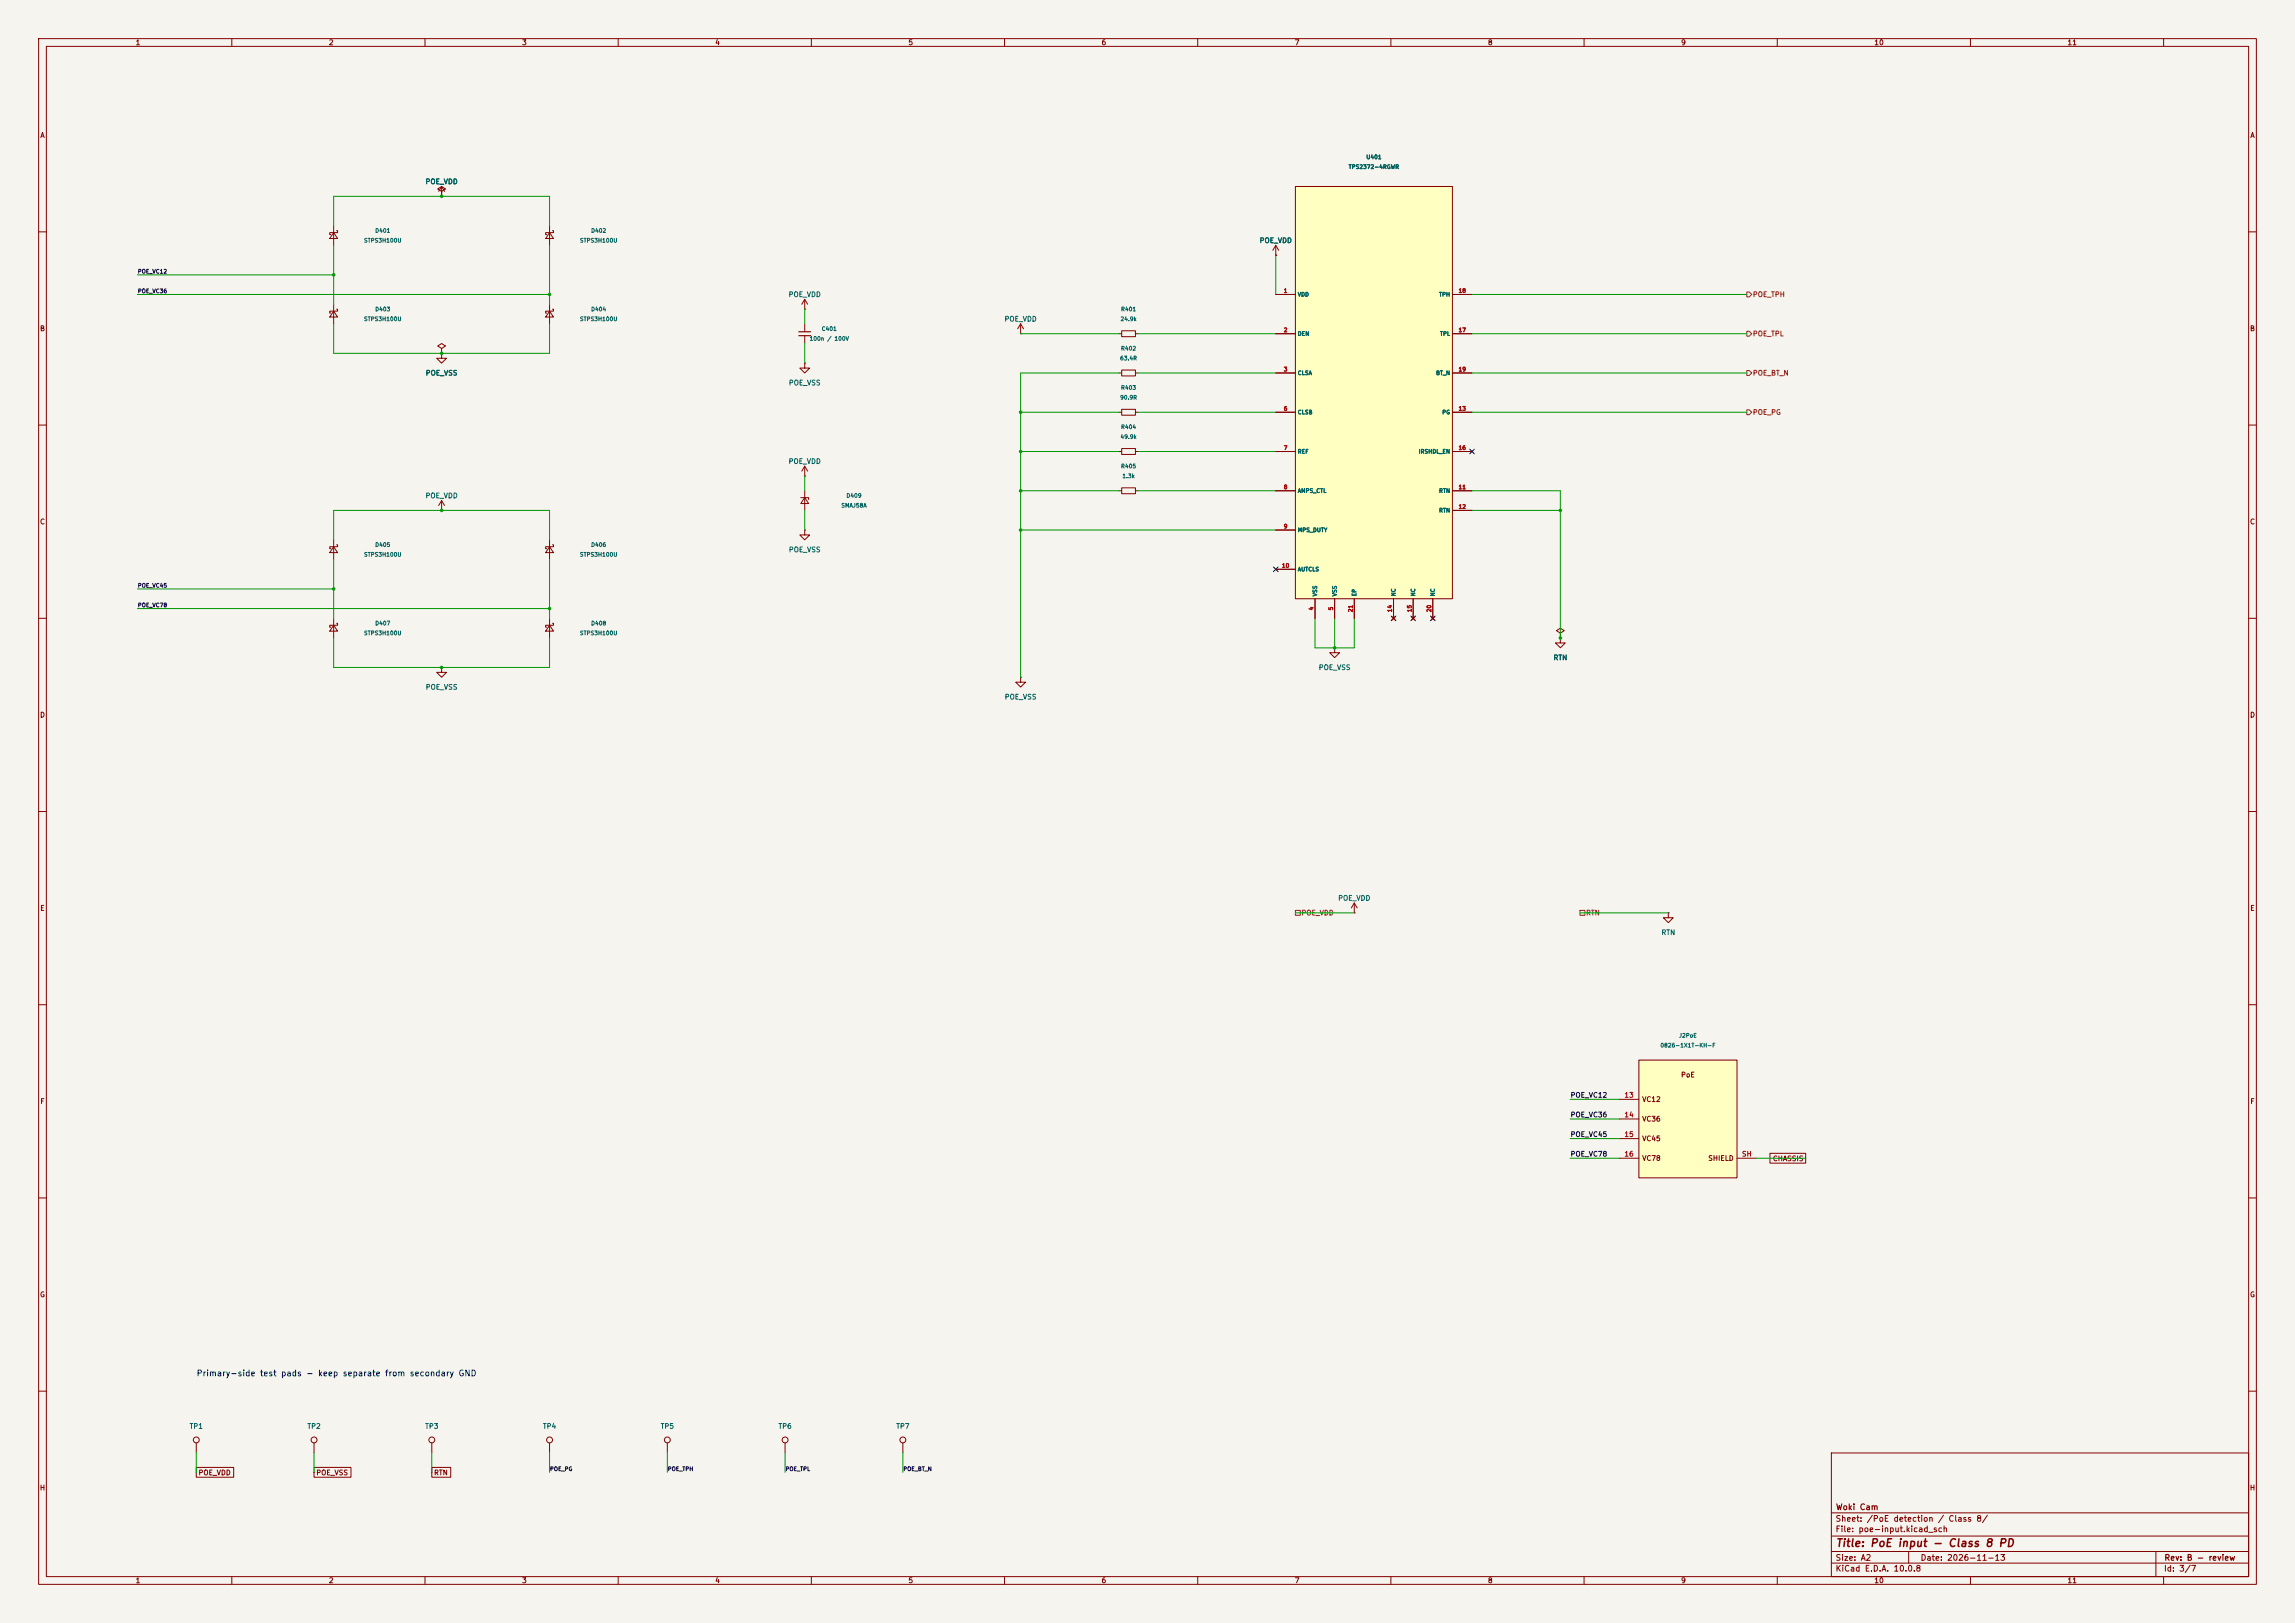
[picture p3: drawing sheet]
<svg xmlns="http://www.w3.org/2000/svg" width="594mm" height="420mm" viewBox="0 0 594 420" stroke-linecap="round" stroke-linejoin="round" font-family="sans-serif">
<defs><g id="words">
<text font-size="2" fill="#840000" x="475" y="400.8">Title: PoE input - Class 8 PD</text>
<text font-size="1.5" fill="#0000c2" x="50.7" y="356.5">Primary-side test pads - keep separate from secondary GND</text>
<g font-size="1.5" fill="#840000">
<text x="475" y="394.1">Sheet: /PoE detection / Class 8/</text>
<text x="475.1" y="391.1">Woki Cam</text>
<text x="475" y="396.8">File: poe-input.kicad_sch</text>
<text x="475" y="407">KiCad E.D.A. 10.0.8</text>
<text x="475" y="404.2">Size: A2</text>
<text x="497" y="404.2">Date: 2026-11-13</text>
<text x="560" y="407">Id: 3/7</text>
<text x="560.1" y="404.2">Rev: B - review</text>
</g>
<g font-size="1.3" fill="#840000">
<text x="35" y="12">1</text>
<text x="85" y="12">2</text>
<text x="135" y="12">3</text>
<text x="185" y="12">4</text>
<text x="235" y="12">5</text>
<text x="285" y="12">6</text>
<text x="335" y="12">7</text>
<text x="385" y="12">8</text>
<text x="435" y="12">9</text>
<text x="485" y="12">10</text>
<text x="535" y="12">11</text>
<text x="10.3" y="36">A</text>
<text x="582.3" y="36">A</text>
<text x="10.2" y="86">B</text>
<text x="582.2" y="86">B</text>
<text x="10.2" y="136">C</text>
<text x="582.2" y="136">C</text>
<text x="10.2" y="186">D</text>
<text x="582.2" y="186">D</text>
<text x="10.3" y="236">E</text>
<text x="582.3" y="236">E</text>
<text x="435" y="279.1">PoE</text>
<text x="10.3" y="286">F</text>
<text x="424.9" y="285.4">VC12</text>
<text x="582.3" y="286">F</text>
<text x="424.9" y="290.5">VC36</text>
<text x="424.9" y="295.6">VC45</text>
<text x="424.9" y="300.7">VC78</text>
<text x="442" y="300.7">SHIELD</text>
<text x="458.7" y="300.8">CHASSIS</text>
<text x="10.2" y="336">G</text>
<text x="582.2" y="336">G</text>
<text x="51.2" y="382.1">POE_VDD</text>
<text x="81.7" y="382.1">POE_VSS</text>
<text x="112.2" y="382.1">RTN</text>
<text x="10.2" y="386">H</text>
<text x="582.2" y="386">H</text>
<text x="35" y="410">1</text>
<text x="85" y="410">2</text>
<text x="135" y="410">3</text>
<text x="185" y="410">4</text>
<text x="235" y="410">5</text>
<text x="285" y="410">6</text>
<text x="335" y="410">7</text>
<text x="385" y="410">8</text>
<text x="435" y="410">9</text>
<text x="485" y="410">10</text>
<text x="535" y="410">11</text>
</g>
<g font-size="1.3" fill="#006464">
<text x="110" y="48">POE_VDD</text>
<text x="325.9" y="63.2">POE_VDD</text>
<text x="204" y="77.2">POE_VDD</text>
<text x="259.9" y="83.5">POE_VDD</text>
<text x="110.1" y="97.5">POE_VSS</text>
<text x="204" y="100">POE_VSS</text>
<text x="204" y="120.3">POE_VDD</text>
<text x="110" y="129.2">POE_VDD</text>
<text x="204" y="143.2">POE_VSS</text>
<text x="341.2" y="173.7">POE_VSS</text>
<text x="401.9" y="171.1">RTN</text>
<text x="110.1" y="178.8">POE_VSS</text>
<text x="259.9" y="181.3">POE_VSS</text>
<text x="346.2" y="233.4">POE_VDD</text>
<text x="429.9" y="242.3">RTN</text>
<text x="48.9" y="370">TP1</text>
<text x="79.4" y="370">TP2</text>
<text x="109.9" y="370">TP3</text>
<text x="140.4" y="370">TP4</text>
<text x="170.9" y="370">TP5</text>
<text x="201.3" y="370">TP6</text>
<text x="231.8" y="370">TP7</text>
</g>
<g font-size="1.3" fill="#725600">
<text x="453.6" y="77.2">POE_TPH</text>
<text x="453.6" y="87.3">POE_TPL</text>
<text x="453.6" y="97.5">POE_BT_N</text>
<text x="453.6" y="107.6">POE_PG</text>
<text x="336.7" y="237.2">POE_VDD</text>
<text x="410.4" y="237.2">RTN</text>
</g>
<g font-size="1.3" fill="#0f0f0f">
<text x="406.4" y="284.4">POE_VC12</text>
<text x="406.4" y="289.4">POE_VC36</text>
<text x="406.4" y="299.6">POE_VC78</text>
<text x="406.4" y="294.5">POE_VC45</text>
</g>
<g font-size="1.3" fill="#a90000">
<text x="420.3" y="284.3">13</text>
<text x="420.3" y="289.4">14</text>
<text x="420.3" y="294.5">15</text>
<text x="420.3" y="299.6">16</text>
<text x="450.7" y="299.6">SH</text>
</g>
<g font-size="1" fill="#006464">
<text x="353.5" y="41.4">U401</text>
<text x="349" y="43.9">TPS2372-4RGWR</text>
<text x="94.1" y="63">STPS3H100U</text>
<text x="97" y="60.5">D401</text>
<text x="150" y="63">STPS3H100U</text>
<text x="152.9" y="60.5">D402</text>
<text x="335.8" y="77">VDD</text>
<text x="372.4" y="77">TPH</text>
<text x="94.1" y="83.3">STPS3H100U</text>
<text x="97" y="80.8">D403</text>
<text x="150" y="83.3">STPS3H100U</text>
<text x="152.9" y="80.8">D404</text>
<text x="289.9" y="83.3">24.9k</text>
<text x="290" y="80.8">R401</text>
<text x="209.4" y="88.4">100n / 100V</text>
<text x="212.6" y="85.9">C401</text>
<text x="335.8" y="87.1">DEN</text>
<text x="372.6" y="87.1">TPL</text>
<text x="289.8" y="93.5">63.4R</text>
<text x="290" y="90.9">R402</text>
<text x="290" y="101.1">R403</text>
<text x="335.8" y="97.3">CLSA</text>
<text x="371.6" y="97.3">BT_N</text>
<text x="289.8" y="103.6">90.9R</text>
<text x="335.8" y="107.4">CLSB</text>
<text x="373.2" y="107.4">PG</text>
<text x="289.9" y="113.8">49.9k</text>
<text x="290" y="111.3">R404</text>
<text x="335.8" y="117.6">REF</text>
<text x="367.1" y="117.6">IRSHDL_EN</text>
<text x="290" y="121.4">R405</text>
<text x="290.4" y="124">1.3k</text>
<text x="217.6" y="131.6">SMAJ58A</text>
<text x="219" y="129">D409</text>
<text x="335.8" y="127.8">AMPS_CTL</text>
<text x="372.4" y="127.8">RTN</text>
<text x="335.8" y="137.9">MPS_DUTY</text>
<text x="372.4" y="132.8">RTN</text>
<text x="97" y="141.7">D405</text>
<text x="152.9" y="141.7">D406</text>
<text x="94.1" y="144.3">STPS3H100U</text>
<text x="150" y="144.3">STPS3H100U</text>
<text x="335.8" y="148.1">AUTCLS</text>
<text x="341.1" y="154.4" transform="rotate(-90 341.1 154.4)">VSS</text>
<text x="346.2" y="154.4" transform="rotate(-90 346.2 154.4)">VSS</text>
<text x="351.3" y="154.4" transform="rotate(-90 351.3 154.4)">EP</text>
<text x="361.4" y="154.4" transform="rotate(-90 361.4 154.4)">NC</text>
<text x="366.5" y="154.4" transform="rotate(-90 366.5 154.4)">NC</text>
<text x="371.6" y="154.4" transform="rotate(-90 371.6 154.4)">NC</text>
<text x="94.1" y="164.6">STPS3H100U</text>
<text x="97" y="162.1">D407</text>
<text x="150" y="164.6">STPS3H100U</text>
<text x="152.9" y="162.1">D408</text>
<text x="434.5" y="268.7">J2PoE</text>
<text x="429.6" y="271.3">0826-1X1T-KH-F</text>
</g>
<g font-size="1" fill="#0f0f0f">
<text x="35.6" y="71">POE_VC12</text>
<text x="35.6" y="76.1">POE_VC36</text>
<text x="35.6" y="152.3">POE_VC45</text>
<text x="35.6" y="157.4">POE_VC78</text>
<text x="142.2" y="380.9">POE_PG</text>
<text x="172.7" y="380.9">POE_TPH</text>
<text x="203.2" y="380.9">POE_TPL</text>
<text x="233.7" y="380.9">POE_BT_N</text>
</g>
<g font-size="1" fill="#a90000">
<text x="332.2" y="76">1</text>
<text x="377.4" y="76">18</text>
<text x="332.2" y="86.2">2</text>
<text x="377.4" y="86.2">17</text>
<text x="332.2" y="96.3">3</text>
<text x="377.4" y="96.3">19</text>
<text x="332.2" y="106.5">6</text>
<text x="377.4" y="106.5">13</text>
<text x="332.2" y="116.7">7</text>
<text x="377.4" y="116.7">16</text>
<text x="332.2" y="126.8">8</text>
<text x="377.4" y="126.8">11</text>
<text x="377.4" y="131.9">12</text>
<text x="332.2" y="137">9</text>
<text x="331.7" y="147.1">10</text>
<text x="340.2" y="158.1" transform="rotate(-90 340.2 158.1)">4</text>
<text x="345.3" y="158.1" transform="rotate(-90 345.3 158.1)">5</text>
<text x="350.3" y="158.5" transform="rotate(-90 350.3 158.5)">21</text>
<text x="360.5" y="158.5" transform="rotate(-90 360.5 158.5)">14</text>
<text x="365.6" y="158.5" transform="rotate(-90 365.6 158.5)">15</text>
<text x="370.7" y="158.5" transform="rotate(-90 370.7 158.5)">20</text>
</g>
</g></defs>
<path d="M0 0h594v420h-594z" fill="#f5f4ef" stroke="#f5f4ef" stroke-width=".26"/>
<g fill="none" stroke="#840000" stroke-width=".26">
<path d="M10 10h574v400h-574zM12 12h570v396h-570zM60 10v2M110 10v2M160 10v2M210 10v2M260 10v2M310 10v2M360 10v2M410 10v2M460 10v2M510 10v2"/>
<path d="M560 10v2M10 60h2M582 60h2M10 110h2M582 110h2M10 160h2M582 160h2M10 210h2M582 210h2M10 260h2M582 260h2M10 310h2"/>
<path d="M582 310h2M10 360h2M474 376h108v32h-108zM582 360h2M474 397.5h108M474 391.5h108M60 408v2M110 408v2M160 408v2M210 408v2M260 408v2M310 408v2"/>
<path d="M360 408v2M410 408v2M460 408v2M474 404.5h108M474 401.5h108M494 401.5v3M510 408v2M558 401.5v6.5M560 408v2"/>
</g>
<path d="M424.2 274.3h25.4v30.5h-25.4z" fill="#ffffc2"/>
<path d="M424.2 274.3h25.4v30.5h-25.4zM419.1 284.5h5.1M419.1 289.6h5.1M419.1 294.6h5.1M419.1 299.7h5.1M449.6 299.7h5.1" fill="none" stroke="#840000" stroke-width=".26"/>
<path d="M335.3 48.3h40.6v106.6h-40.6z" fill="#ffffc2"/>
<g fill="none" stroke="#840000" stroke-width=".26">
<path d="M86.4 58.4v5.1M87.1 59.7h.3v.5h-2.1v.5h.3M114.3 49.5l1-.6-1-.6-1 .6 1 .6v1.3M114.3 50.8h.1M114.3 48.3v2.5M114.3 48.3l-.8 1.2M114.3 48.3l.8 1.2M142.2 58.4v5.1M143 59.7h.3v.5h-2.1v.5h.3M335.3 48.3h40.6v106.6h-40.6zM86.4 60.2l1 1.5h-2.1zM86.4 78.7v5.1"/>
<path d="M142.2 60.2l1.1 1.5h-2.1zM142.2 78.7v5.1M208.3 77.5v2.5M208.3 77.5l-.8 1.2M208.3 77.5l.7 1.2M330.2 66h.1M330.2 76.2h5.1M330.2 63.5l-.8 1.3M330.2 63.5l.8 1.3M330.2 63.5v2.5M375.9 76.2h5.1M86.4 80.5l1 1.5h-2.1z"/>
<path d="M87.1 80h.3v.5h-2.1v.5h.3M114.3 90.2l1-.7-1-.6-1 .6 1 .7v1.2M114.3 91.4h.1M114.3 91.4v1.3h1.3l-1.3 1.3-1.3-1.3h1.3M142.2 80.5l1.1 1.5h-2.1zM143 80h.3v.5h-2.1v.5h.3M208.3 94v1.3h1.2l-1.2 1.2-1.3-1.2h1.3M208.3 94h.1M208.3 80h.1M208.3 83.8v2.1M208.3 86.9v2M264.2 86.4h.1"/>
<path d="M264.2 83.8l-.8 1.3M264.2 83.8l.7 1.3M264.2 83.8v2.6M289.6 86.4h.7M289.6 96.5h.7M290.3 85.6h3.6v1.5h-3.6zM290.3 95.8h3.6v1.5h-3.6zM293.9 86.4h.7M293.9 96.5h.7M330.2 86.4h5.1M330.2 96.5h5.1M375.9 86.4h5.1"/>
<path d="M375.9 96.5h5.1M289.6 106.7h.7M289.6 116.8h.7M290.3 116.1h3.6v1.5h-3.6zM290.3 105.9h3.6v1.5h-3.6zM293.9 106.7h.7M293.9 116.8h.7M330.2 106.7h5.1M330.2 116.8h5.1M375.9 106.7h5.1M375.9 116.8h5.1M86.4 139.7v5.1"/>
<path d="M114.3 132.1h.1M114.3 129.5l-.8 1.3M114.3 129.5l.8 1.3M114.3 129.5v2.6M142.2 139.7v5.1M207.3 128.8h2v.5M208.3 123.2h.1M208.3 137.2v1.2h1.2l-1.2 1.3-1.3-1.3h1.3M208.3 137.2h.1M208.3 128.8l1 1.5h-2zM208.3 120.7v2.5M208.3 127v5.1"/>
<path d="M208.3 120.7l-.8 1.2M208.3 120.7l.7 1.2M289.6 127h.7M290.3 126.2h3.6v1.6h-3.6zM293.9 127h.7M330.2 127h5.1M330.2 137.2h5.1M375.9 127h5.1M375.9 132.1h5.1M86.4 141.5l1 1.5h-2.1zM87.1 141h.3v.5h-2.1v.5h.3M142.2 141.5l1.1 1.5h-2.1z"/>
<path d="M143 141h.3v.5h-2.1v.5h.3M330.2 147.3h5.1M340.4 154.9v5.1M345.4 154.9v5.1M350.5 154.9v5.1M360.3 159.6l.8 .8M360.7 154.9v5.1M361.1 159.6l-.8 .8M365.4 159.6l.7 .8M365.8 154.9v5.1M366.1 159.6l-.7 .8M370.5 159.6l.7 .8"/>
<path d="M370.8 154.9v5.1M371.2 159.6l-.7 .8M86.4 161.8l1 1.5h-2.1zM86.4 160v5.1M87.1 161.3h.3v.5h-2.1v.5h.3M114.3 172.7v1.3h1.3l-1.3 1.3-1.3-1.3h1.3M114.3 172.7h.1M142.2 161.8l1.1 1.5h-2.1zM142.2 160v5.1M143 161.3h.3v.5h-2.1v.5h.3M264.2 175.3v1.2h1.2l-1.2 1.3-1.3-1.3h1.3M264.2 175.3h.1"/>
<path d="M345.4 167.6v1.3h1.3l-1.3 1.3-1.2-1.3h1.2M345.4 167.6h.1M403.9 165.1v1.3h1.2l-1.2 1.2-1.3-1.2h1.3M403.9 165.1h.1M403.9 163.8l1-.6-1-.6-1.1 .6 1.1 .6v1.3M350.5 236.2h.1M350.5 233.7v2.5M350.5 233.7l-.7 1.3M350.5 233.7l.8 1.3M431.8 236.2v1.3h1.3l-1.3 1.3-1.3-1.3h1.3M431.8 236.2h.1M458.1 298.4h9.3v2.6h-9.3z"/>
<path d="M50.8 379.7h9.7v2.6h-9.7zM50.8 373.4v2.5M81.3 379.7h9.5v2.6h-9.5zM81.3 373.4v2.5M111.8 379.7h4.9v2.6h-4.9zM111.8 373.4v2.5M142.2 373.4v2.5M172.7 373.4v2.5M203.2 373.4v2.5M233.7 373.4v2.5"/>
<circle cx="50.8" cy="372.6" r=".76"/>
<circle cx="81.3" cy="372.6" r=".76"/>
<circle cx="111.8" cy="372.6" r=".76"/>
<circle cx="142.2" cy="372.6" r=".76"/>
<circle cx="172.7" cy="372.6" r=".76"/>
<circle cx="203.2" cy="372.6" r=".76"/>
<circle cx="233.7" cy="372.6" r=".76"/>
</g>
<path d="M206.8 85.9h3M206.8 86.9h3" fill="none" stroke="#840000" stroke-width=".3"/>
<path d="M452.1 75.6h.7l.6 .6-.6 .6h-.7zM452.1 95.9h.7l.6 .6-.6 .7h-.7zM452.1 85.7h.7l.6 .7-.6 .6h-.7zM452.1 106h.7l.6 .7-.6 .6h-.7zM335.3 235.6h1.2v1.3h-1.2zM408.9 235.6h1.3v1.3h-1.3z" fill="none" stroke="#725600" stroke-width=".26"/>
<g fill="none" stroke="#009600" stroke-width=".26">
<path d="M86.4 58.4v-7.6h55.8v7.6M35.6 76.2h106.6M35.6 71.1h50.8M86.4 63.5v15.2M142.2 63.5v15.2M330.2 66v10.2M381 76.2h71.1M86.4 83.8v7.6h55.8v-7.6M208.3 80v3.8M208.3 88.9v5.1M264.2 86.4h25.4M289.6 96.5h-25.4v78.8"/>
<path d="M294.6 86.4h35.6M294.6 96.5h35.6M381 86.4h71.1M381 96.5h71.1M264.2 106.7h25.4M264.2 116.8h25.4M294.6 106.7h35.6M294.6 116.8h35.6M381 106.7h71.1M86.4 139.7v-7.6h55.8v7.6M208.3 123.2v3.8M208.3 132.1v5.1"/>
<path d="M264.2 127h25.4M264.2 137.2h66M294.6 127h35.6M381 127h22.9v38.1M381 132.1h22.9M35.6 157.5h106.6M35.6 152.4h50.8M86.4 144.8v15.2M142.2 144.8v15.2M86.4 165.1v7.6h55.8v-7.6M340.4 160v7.6h10.1v-7.6M345.4 160v7.6"/>
<path d="M335.3 236.2h15.2M408.9 236.2h22.9M406.4 299.7h12.7M406.4 284.5h12.7M406.4 294.6h12.7M406.4 289.6h12.7M454.7 299.7h12.7M50.8 375.9v5.1M81.3 375.9v5.1M111.8 375.9v5.1M142.2 375.9v5.1M172.7 375.9v5.1"/>
<path d="M203.2 375.9v5.1M233.7 375.9v5.1"/>
</g>
<path d="M380.4 116.2l1.2 1.2M381.6 116.2l-1.2 1.2M329.6 146.7l1.2 1.2M330.8 146.7l-1.2 1.2M360.1 159.4l1.2 1.2M361.3 159.4l-1.2 1.2M365.2 159.4l1.2 1.2M366.4 159.4l-1.2 1.2M370.2 159.4l1.2 1.2M371.4 159.4l-1.2 1.2" fill="none" stroke="#000084" stroke-width=".26"/>
<g fill="#009600">
<circle cx="264.2" cy="127" r=".46"/>
<circle cx="264.2" cy="137.2" r=".46"/>
<circle cx="264.2" cy="106.7" r=".46"/>
<circle cx="264.2" cy="116.8" r=".46"/>
<circle cx="114.3" cy="132.1" r=".46"/>
<circle cx="86.4" cy="71.1" r=".46"/>
<circle cx="114.3" cy="91.4" r=".46"/>
<circle cx="142.2" cy="76.2" r=".46"/>
<circle cx="114.3" cy="50.8" r=".46"/>
<circle cx="86.4" cy="152.4" r=".46"/>
<circle cx="345.4" cy="167.6" r=".46"/>
<circle cx="403.9" cy="165.1" r=".46"/>
<circle cx="403.9" cy="132.1" r=".46"/>
<circle cx="114.3" cy="172.7" r=".46"/>
<circle cx="142.2" cy="157.5" r=".46"/>
</g>
<use href="#words"/>
</svg>
